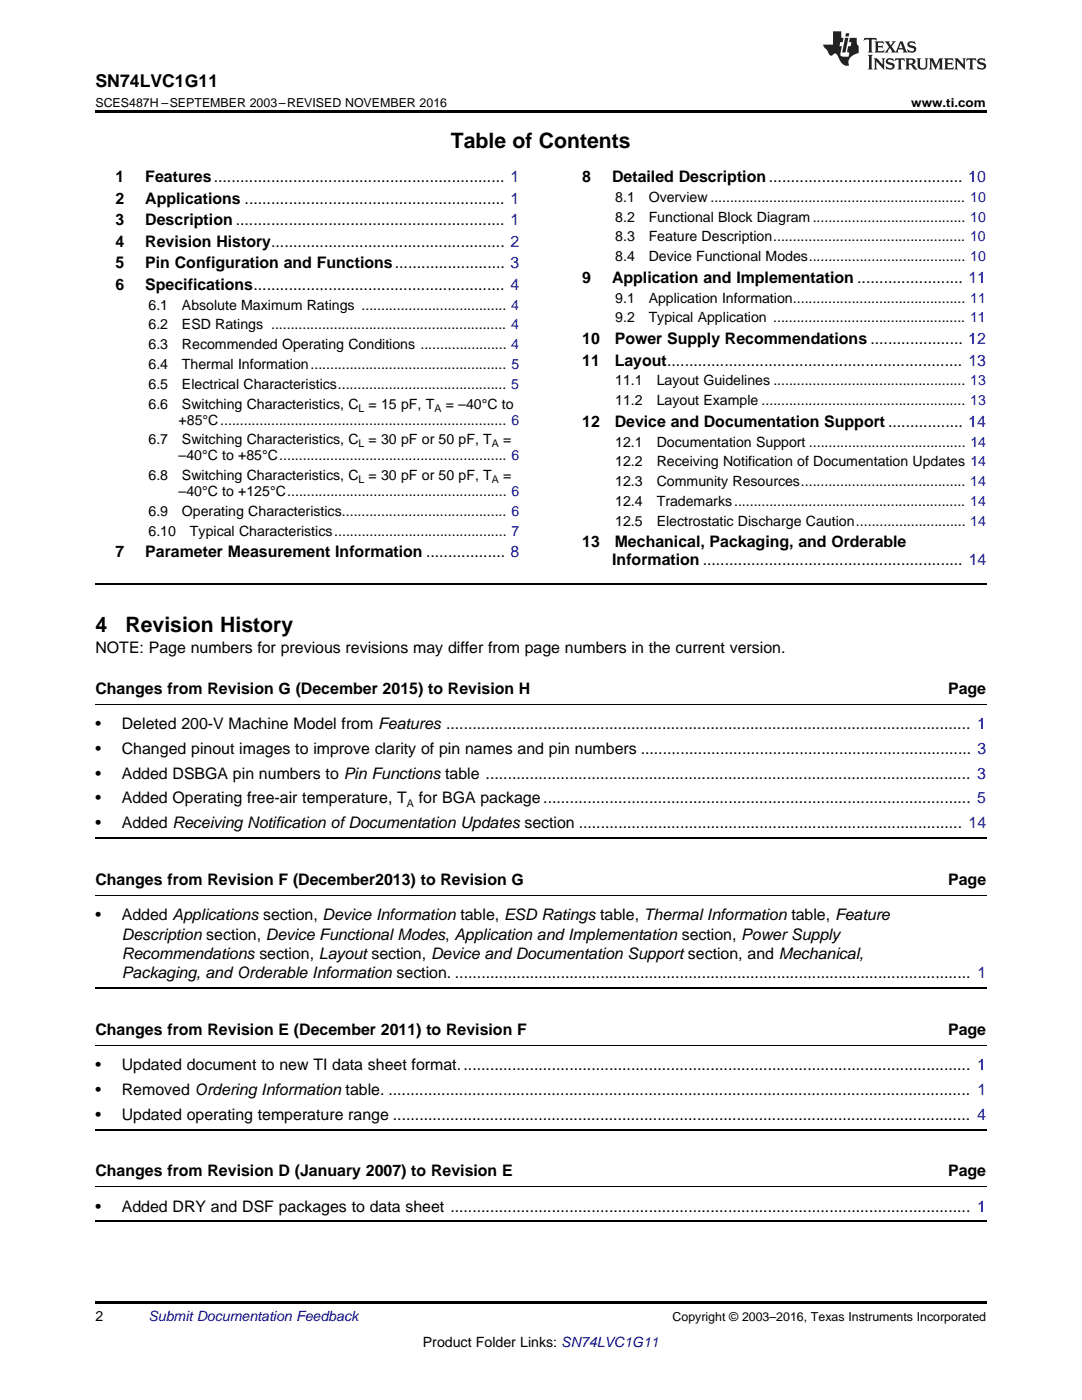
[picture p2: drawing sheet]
<svg xmlns="http://www.w3.org/2000/svg" width="216mm" height="279mm" viewBox="0 0 216 279" stroke-linecap="round" stroke-linejoin="round" font-family="sans-serif">
<defs><g id="words">
<g font-size="4.2">
<text x="90" y="29.6">Table of Contents</text>
<text x="19" y="126">4</text>
<text x="25" y="126">Revision History</text>
</g>
<text font-size="3.5" x="19" y="17.3">SN74LVC1G11</text>
<g font-size="3.2">
<text x="23" y="36.3">1</text>
<text x="23" y="40.6">2</text>
<text x="29" y="36.3">Features.................................................................. 1</text>
<text x="29" y="40.6">Applications ........................................................... 1</text>
<text x="116.2" y="36.3">8</text>
<text x="122.1" y="36.3">Detailed Description............................................ 10</text>
<text x="23" y="44.9">3</text>
<text x="29" y="44.9">Description ............................................................. 1</text>
<text x="23" y="49.2">4</text>
<text x="23" y="53.6">5</text>
<text x="29" y="49.2">Revision History..................................................... 2</text>
<text x="29" y="53.6">Pin Configuration and Functions......................... 3</text>
<text x="23" y="57.9">6</text>
<text x="29" y="57.9">Specifications......................................................... 4</text>
<text x="116.2" y="56.4">9</text>
<text x="122.1" y="56.4">Application and Implementation ........................ 11</text>
<text x="116.2" y="68.7">10</text>
<text x="122.7" y="68.7">Power Supply Recommendations ..................... 12</text>
<text x="116.2" y="73">11</text>
<text x="122.7" y="73">Layout................................................................... 13</text>
<text x="116.2" y="85.2">12</text>
<text x="122.7" y="85.2">Device and Documentation Support ................. 14</text>
<text x="23" y="111.2">7</text>
<text x="29" y="111.2">Parameter Measurement Information .................. 8</text>
<text x="116.2" y="109.2">13</text>
<text x="122.2" y="112.7">Information ........................................................... 14</text>
<text x="122.7" y="109.2">Mechanical, Packaging, and Orderable</text>
<text x="19" y="130.4">NOTE: Page numbers for previous revisions may differ from page numbers in the current version.</text>
<text x="19" y="138.5">Changes from Revision G (December 2015) to Revision H</text>
<text x="189.2" y="138.5">Page</text>
<text x="19" y="145.5">•</text>
<text x="24.3" y="145.5">Deleted 200-V Machine Model from Features ....................................................................................................................... 1</text>
<text x="19" y="150.5">•</text>
<text x="19" y="155.4">•</text>
<text x="24.3" y="150.5">Changed pinout images to improve clarity of pin names and pin numbers ........................................................................... 3</text>
<text x="24.3" y="155.4">Added DSBGA pin numbers to Pin Functions table .............................................................................................................. 3</text>
<text x="19" y="160.3">•</text>
<text x="24.3" y="160.3">Added Operating free-air temperature, T</text>
<text x="83.6" y="160.3">for BGA package................................................................................................. 5</text>
<text x="19" y="165.3">•</text>
<text x="24.3" y="165.3">Added Receiving Notification ofDocumentation Updates section ....................................................................................... 14</text>
<text x="19" y="176.6">Changes from Revision F (December2013) to Revision G</text>
<text x="189.2" y="176.6">Page</text>
<text x="19" y="183.6">•</text>
<text x="24.3" y="183.6">Added Applications section, Device Information table, ESD Ratings table, Thermal Information table, Feature</text>
<text x="24.3" y="187.5">Description section, Device Functional Modes, Application and Implementation section, Power Supply</text>
<text x="24.3" y="191.4">Recommendations section, Layout section, Device and Documentation Support section, and Mechanical,</text>
<text x="24.3" y="195.3">Packaging, and Orderable Information section. ..................................................................................................................... 1</text>
<text x="19" y="206.6">Changes from Revision E (December 2011) to Revision F</text>
<text x="189.2" y="206.6">Page</text>
<text x="19" y="213.6">•</text>
<text x="24.3" y="213.6">Updated document to new TI data sheet format.................................................................................................................... 1</text>
<text x="19" y="218.5">•</text>
<text x="24.3" y="218.5">Removed Ordering Information table. .................................................................................................................................... 1</text>
<text x="19" y="223.5">•</text>
<text x="24.3" y="223.5">Updated operating temperature range ................................................................................................................................... 4</text>
<text x="19" y="234.8">Changes from Revision D (January 2007) to Revision E</text>
<text x="189.2" y="234.8">Page</text>
<text x="19" y="241.8">•</text>
<text x="24.3" y="241.8">Added DRY and DSF packages to data sheet ...................................................................................................................... 1</text>
</g>
<g font-size="2.8">
<text x="122.8" y="40.3">8.1</text>
<text x="129.4" y="40.3">Overview ................................................................. 10</text>
<text x="122.8" y="44.2">8.2</text>
<text x="129.4" y="44.2">Functional Block Diagram....................................... 10</text>
<text x="122.8" y="48.2">8.3</text>
<text x="122.8" y="52.1">8.4</text>
<text x="129.4" y="48.2">Feature Description................................................. 10</text>
<text x="129.4" y="52.1">Device Functional Modes........................................ 10</text>
<text x="29.6" y="61.8">6.1</text>
<text x="29.6" y="65.8">6.2</text>
<text x="36.3" y="61.8">Absolute Maximum Ratings ..................................... 4</text>
<text x="36.3" y="65.8">ESD Ratings ............................................................ 4</text>
<text x="122.8" y="60.4">9.1</text>
<text x="122.8" y="64.3">9.2</text>
<text x="129.4" y="60.4">Application Information............................................ 11</text>
<text x="129.4" y="64.3">Typical Application ................................................. 11</text>
<text x="29.6" y="69.7">6.3</text>
<text x="36.3" y="69.7">Recommended Operating Conditions ...................... 4</text>
<text x="29.6" y="73.7">6.4</text>
<text x="29.6" y="77.6">6.5</text>
<text x="36.3" y="73.7">Thermal Information.................................................. 5</text>
<text x="36.3" y="77.6">Electrical Characteristics........................................... 5</text>
<text x="122.8" y="76.9">11.1</text>
<text x="131" y="76.9">Layout Guidelines ................................................. 13</text>
<text x="29.6" y="81.6">6.6</text>
<text x="36.3" y="81.6">Switching Characteristics, C</text>
<text x="73.6" y="81.6">= 15 pF, T</text>
<text x="88.9" y="81.6">= –40°C to</text>
<text x="122.8" y="80.9">11.2</text>
<text x="131" y="80.9">Layout Example .................................................... 13</text>
<text x="29.6" y="88.7">6.7</text>
<text x="35.6" y="84.7">+85°C......................................................................... 6</text>
<text x="36.3" y="88.7">Switching Characteristics, C</text>
<text x="73.6" y="88.7">= 30 pF or 50 pF, T</text>
<text x="100.4" y="88.7">=</text>
<text x="122.8" y="89.1">12.1</text>
<text x="131" y="89.1">Documentation Support ........................................ 14</text>
<text x="29.6" y="95.8">6.8</text>
<text x="35.6" y="91.9">–40°C to +85°C.......................................................... 6</text>
<text x="36.3" y="95.8">Switching Characteristics, C</text>
<text x="73.6" y="95.8">= 30 pF or 50 pF, T</text>
<text x="100.4" y="95.8">=</text>
<text x="122.8" y="93.1">12.2</text>
<text x="131" y="93.1">Receiving Notification of Documentation Updates 14</text>
<text x="35.6" y="99">–40°C to +125°C........................................................ 6</text>
<text x="122.8" y="97">12.3</text>
<text x="122.8" y="101">12.4</text>
<text x="131" y="97">Community Resources.......................................... 14</text>
<text x="131" y="101">Trademarks........................................................... 14</text>
<text x="29.6" y="102.9">6.9</text>
<text x="29.6" y="106.9">6.10</text>
<text x="36.3" y="102.9">Operating Characteristics.......................................... 6</text>
<text x="37.9" y="106.9">Typical Characteristics............................................ 7</text>
<text x="122.8" y="104.9">12.5</text>
<text x="131" y="104.9">Electrostatic Discharge Caution............................ 14</text>
<text x="19" y="263.6">2</text>
<text x="84.4" y="268.9">Product Folder Links: SN74LVC1G11</text>
</g>
<text font-size="2.8" fill="#0000c8" x="29.6" y="263.6">Submit Documentation Feedback</text>
<g font-size="2.5">
<text x="19" y="21.4">SCES487H –SEPTEMBER 2003–REVISED NOVEMBER 2016</text>
<text x="181.8" y="21.4">www.ti.com</text>
<text x="134.2" y="263.6">Copyright © 2003–2016, Texas Instruments Incorporated</text>
</g>
<g font-size="2.1">
<text x="71.5" y="82.1">L</text>
<text x="86.7" y="82.1">A</text>
<text x="71.5" y="89.3">L</text>
<text x="98.1" y="89.3">A</text>
<text x="71.5" y="96.4">L</text>
<text x="98.1" y="96.4">A</text>
<text x="81.2" y="161">A</text>
</g>
</g></defs>
<path d="M19 22h177.8v.5h-177.8zM19 259.7h177.8v.5h-177.8z" fill="#000"/>
<path d="M19 116.5h177.8M19 167.2h177.8M19 197.2h177.8M19 225.4h177.8M19 243.8h177.8" fill="none" stroke="#000" stroke-width=".35"/>
<path d="M19 140.5h177.8M19 178.6h177.8M19 208.6h177.8M19 236.8h177.8" fill="none" stroke="#000" stroke-width=".2"/>
<g fill="#231f20">
<path d="M172.5 7.6l-.1 .5 .4-.2h.6v.1v2.1l-.2 .4h.9l-.2-.4v-2.1l.1-.1h.5l.5 .2-.2-.5zM174.5 8.3l.2 .3v1.5l-.2 .4h1.8l.2-.6a1.04 1.04 0 0 1-1.3 .2v-.7h.6l.3 .2v-.6l-.3 .2h-.6v-.6l.8-.1 .4 .3-.2-.5zM176.5 8.3l.9 1.1-.9 1.1h.8l-.2-.2 .4-.7 .5 .7-.2 .2h1.5l-.2-.2 .2-.4h.9l.1 .4-.2 .2h1l-.3-.3-.7-1.9h-.5l-.9 2-.8-1 .9-1h-.8l.1 .3-.4 .5-.3-.6 .1-.2zM179.7 8.6l.4 1h-.7zM181.3 8.4a.63 .63 0 0 0-.2 .7 .63 .63 0 0 0 .6 .4l.6 .2 .1 .2a.75 .75 0 0 1-.7 .4 .75 .75 0 0 1-.6-.5l.1 .7 .1-.1a1.11 1.11 0 0 0 1.5-.6 1.13 1.13 0 0 0-1.2-.8l-.1-.4a1.04 1.04 0 0 1 1.2 .2l-.2-.5-.2 .1-.4-.2zM173.2 10.9l.2 .4v2.2l-.2 .4h1l-.3-.4v-2.2l.3-.4zM174.3 11.6l.3 .4v1.5l-.3 .4h.8l-.2-.4v-1.3l1.5 1.7v-1.9l.2-.4h-.7l.2 .4v.9l-1.1-1.3zM177 11.8a.62 .62 0 0 0-.2 .7 .62 .62 0 0 0 .6 .4l.6 .1 .1 .3a.76 .76 0 0 1-.7 .3 .76 .76 0 0 1-.7-.4l.2 .7 .1-.1a1.11 1.11 0 0 0 1.5-.6 1.13 1.13 0 0 0-1.2-.8l-.1-.4a1.04 1.04 0 0 1 1.2 .2l-.2-.6-.2 .1-.5-.1zM178.7 11.6l-.2 .6a.61 .61 0 0 1 .8-.3v1.6l-.2 .4h.9l-.2-.4v-1.6a.63 .63 0 0 1 .7 .3l-.1-.6zM180.6 11.6l.3 .4v1.5l-.3 .4h1l-.2-.2-.1-.8 .6 .2a.76 .76 0 0 0 1.2 .7l-1-1a.58 .58 0 0 0 .6-.5 .58 .58 0 0 0-.5-.6zM181.4 11.9h.1a.45 .45 0 0 1 .5 .1 .45 .45 0 0 1 .1 .5l-.8 .2zM182.9 11.6l.2 .2a2.17 2.17 0 0 0 .3 1.9 .99 .99 0 0 0 1.6-.6v-1.1l.2-.4h-.7l.2 .2a1.92 1.92 0 0 1-.2 1.8 .6 .6 0 0 1-.9-.5v-1.1l.2-.4zM185.4 11.6l.2 .4v1.5l-.2 .4h.7l-.2-.4v-1.4l.8 1.8 .8-1.8v1.4l-.2 .4h.9l-.2-.4v-1.5l.2-.4h-.8l-.6 1.5-.6-1.5zM188.4 11.6l.2 .4v1.5l-.2 .4h1.8l.1-.6a1.04 1.04 0 0 1-1.2 .1v-.6h.5l.4 .2v-.6l-.4 .2h-.5v-.7h.8l.3 .3-.1-.6zM190.5 11.6l.2 .4v1.5l-.2 .4h.7l-.2-.4v-1.3l1.5 1.7v-1.9l.2-.4h-.7l.2 .4v.9l-1.1-1.3zM192.9 11.6l-.1 .6a.61 .61 0 0 1 .7-.3l.1 1.6-.3 .4h1l-.3-.4 .1-1.6a.63 .63 0 0 1 .7 .3l-.1-.6zM195.2 11.8a.62 .62 0 0 0-.2 .7 .62 .62 0 0 0 .6 .4l.6 .1 .1 .3a.76 .76 0 0 1-.7 .3 .76 .76 0 0 1-.6-.4l.1 .7 .1-.1a1.11 1.11 0 0 0 1.6-.6 1.13 1.13 0 0 0-1.3-.8l-.1-.4a1.04 1.04 0 0 1 1.2 .2l-.1-.6-.2 .1-.5-.1z"/>
<path d="M166.2 6.3v2.6h-1.9v.4l.8 .9a.91 .91 0 0 0 1 .8 .56 .56 0 0 1 .5-.3 .56 .56 0 0 1 .5 .3l.4 .8a1.53 1.53 0 0 0 1.9 1.2 1.54 1.54 0 0 1 1-2.1l.9-.3v-1.4a1.52 1.52 0 0 1-.4-1.6h-1.3l-.2 .8h.5l-.2 .8h-.5l-.1 1v.2l.4 .1-.2 .8a1.93 1.93 0 0 1-1.6-.3l.3-1.8h-.5l.2-.8h.4l.2-.8h-.4v-1.3zM168.6 7.6l-.6 2.9h.7l.6-2.9zM168.8 6.6l-.1 .7h.6l.2-.7z"/>
</g>
<use href="#words"/>
</svg>
